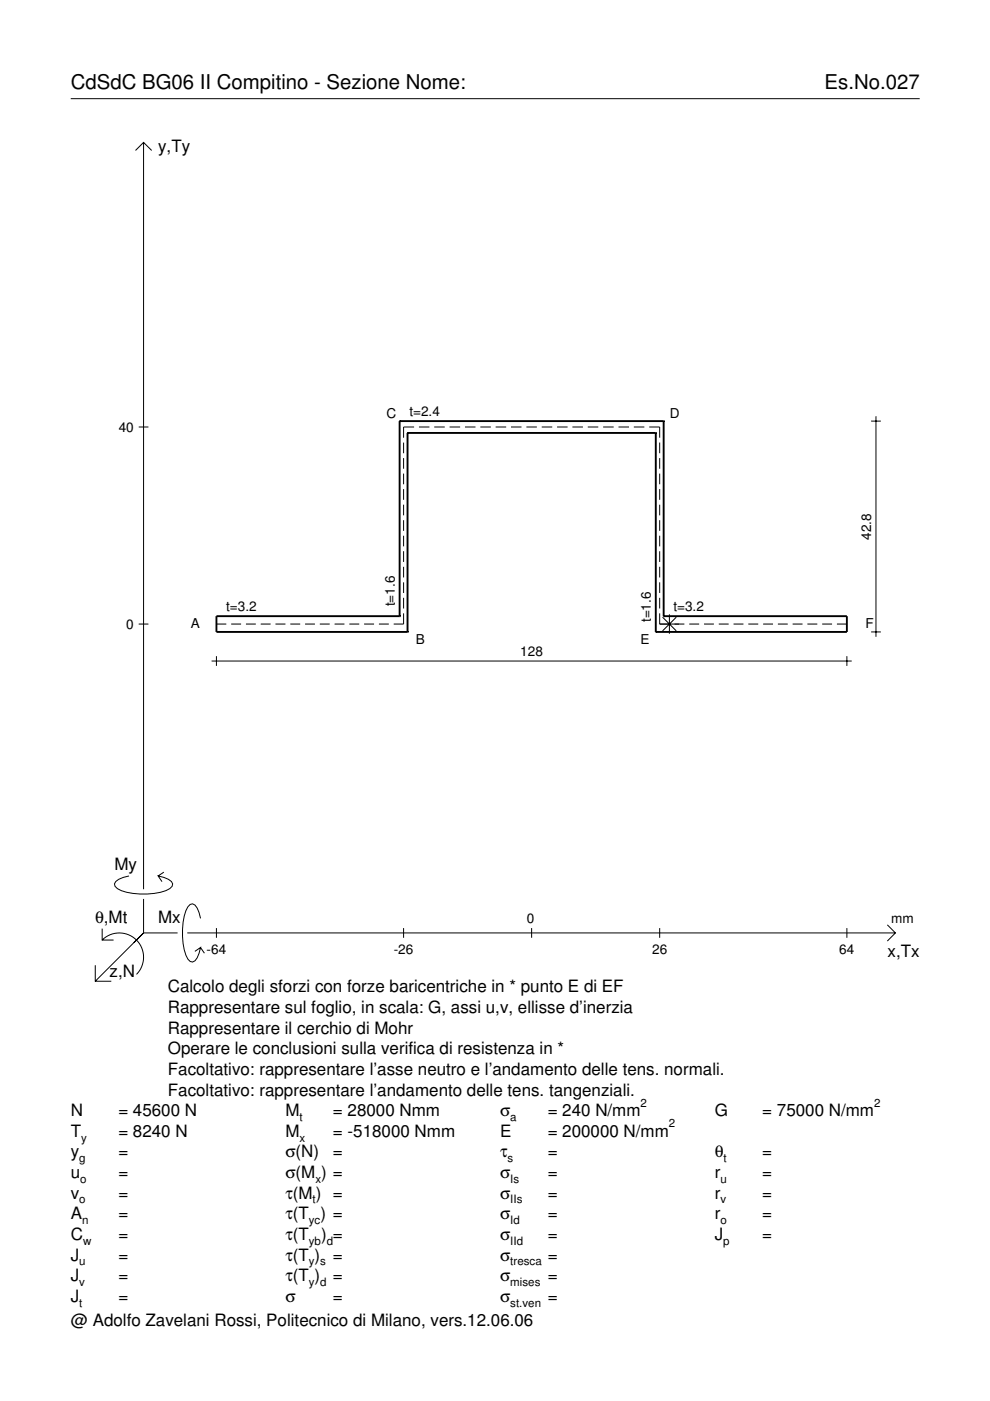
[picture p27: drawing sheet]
<svg xmlns="http://www.w3.org/2000/svg" width="210mm" height="297mm" viewBox="0 0 210 297" stroke-linecap="round" stroke-linejoin="round" font-family="sans-serif">
<defs><g id="words">
<g font-size="4.3">
<text x="15" y="18.9">CdSdC BG06 II Compitino - Sezione Nome:</text>
<text x="174.8" y="18.9">Es.No.027</text>
</g>
<g font-size="3.6">
<text x="33.5" y="32.3">y,Ty</text>
<text x="24.3" y="184.4">My</text>
<text x="20.1" y="195.7">θ,Mt</text>
<text x="33.5" y="195.7">Mx</text>
<text x="188.2" y="203">x,Tx</text>
<text x="23.2" y="207.1">z,N</text>
<text x="35.6" y="210.4">Calcolo degli sforzi con forze baricentriche in * punto E di EF</text>
<text x="35.6" y="214.8">Rappresentare sul foglio, in scala: G, assi u,v, ellisse d’inerzia</text>
<text x="35.6" y="219.2">Rappresentare il cerchio di Mohr</text>
<text x="35.6" y="223.5">Operare le conclusioni sulla verifica di resistenza in *</text>
<text x="35.6" y="227.9">Facoltativo: rappresentare l’asse neutro e l’andamento delle tens. normali.</text>
<text x="35.6" y="232.3">Facoltativo: rappresentare l’andamento delle tens. tangenziali.</text>
<text x="15" y="236.7">N</text>
<text x="25.1" y="236.7">= 45600 N</text>
<text x="60.5" y="236.7">M</text>
<text x="70.6" y="236.7">= 28000 Nmm</text>
<text x="106" y="236.7">σ</text>
<text x="116.1" y="236.7">= 240 N/mm</text>
<text x="151.5" y="236.7">G</text>
<text x="161.6" y="236.7">= 75000 N/mm</text>
<text x="15" y="245.4">y</text>
<text x="15" y="241">T</text>
<text x="25.1" y="241">= 8240 N</text>
<text x="25.1" y="245.4">=</text>
<text x="60.5" y="241">M</text>
<text x="60.5" y="245.4">σ(N)</text>
<text x="70.6" y="241">= -518000 Nmm</text>
<text x="70.6" y="245.4">=</text>
<text x="106" y="241">E</text>
<text x="106" y="245.4">τ</text>
<text x="116.1" y="245.4">=</text>
<text x="116.1" y="241">= 200000 N/mm</text>
<text x="151.5" y="245.4">θ</text>
<text x="161.6" y="245.4">=</text>
<text x="15" y="249.8">u</text>
<text x="25.1" y="249.8">=</text>
<text x="60.5" y="249.8">σ(M ) =</text>
<text x="106" y="249.8">σ</text>
<text x="116.1" y="249.8">=</text>
<text x="151.5" y="249.8">r</text>
<text x="161.6" y="249.8">=</text>
<text x="15" y="254.2">v</text>
<text x="25.1" y="254.2">=</text>
<text x="60.5" y="254.2">τ(M ) =</text>
<text x="106" y="254.2">σ</text>
<text x="116.1" y="254.2">=</text>
<text x="151.5" y="254.2">r</text>
<text x="161.6" y="254.2">=</text>
<text x="15" y="258.5">A</text>
<text x="15" y="262.9">C</text>
<text x="25.1" y="258.5">=</text>
<text x="25.1" y="262.9">=</text>
<text x="60.5" y="258.5">τ(T ) =</text>
<text x="60.5" y="262.9">τ(T</text>
<text x="68.1" y="262.9">) =</text>
<text x="106" y="258.5">σ</text>
<text x="106" y="262.9">σ</text>
<text x="116.1" y="258.5">=</text>
<text x="116.1" y="262.9">=</text>
<text x="151.5" y="258.5">r</text>
<text x="151.5" y="262.9">J</text>
<text x="161.6" y="258.5">=</text>
<text x="161.6" y="262.9">=</text>
<text x="15" y="267.3">J</text>
<text x="25.1" y="267.3">=</text>
<text x="60.5" y="267.3">τ(T )</text>
<text x="70.6" y="267.3">=</text>
<text x="106" y="267.3">σ</text>
<text x="116.1" y="267.3">=</text>
<text x="15" y="271.7">J</text>
<text x="25.1" y="271.7">=</text>
<text x="60.5" y="271.7">τ(T )</text>
<text x="70.6" y="271.7">=</text>
<text x="106" y="271.7">σ</text>
<text x="116.1" y="271.7">=</text>
<text x="15" y="276">J</text>
<text x="15" y="281.2">@ Adolfo Zavelani Rossi, Politecnico di Milano, vers.12.06.06</text>
<text x="25.1" y="276">=</text>
<text x="60.5" y="276">σ</text>
<text x="70.6" y="276">=</text>
<text x="106" y="276">σ</text>
<text x="116.1" y="276">=</text>
</g>
<g font-size="2.9">
<text x="81.9" y="88.5">C</text>
<text x="86.8" y="88.3">t=2.4</text>
<text x="142" y="88.5">D</text>
<text x="25.2" y="91.5">40</text>
<text x="184.7" y="114.4" transform="rotate(-90 184.7 114.4)">42.8</text>
<text x="47.9" y="129.6">t=3.2</text>
<text x="83.7" y="128.6" transform="rotate(-90 83.7 128.6)">t=1.6</text>
<text x="138" y="131.9" transform="rotate(-90 138 131.9)">t=1.6</text>
<text x="142.8" y="129.6">t=3.2</text>
<text x="26.8" y="133.3">0</text>
<text x="40.4" y="133.2">A</text>
<text x="88.1" y="136.5">B</text>
<text x="135.8" y="136.5">E</text>
<text x="183.5" y="133.2">F</text>
<text x="110.3" y="139.1">128</text>
<text x="111.7" y="195.7">0</text>
<text x="189" y="195.7">mm</text>
<text x="43.8" y="202.2">-64</text>
<text x="83.5" y="202.2">-26</text>
<text x="138.3" y="202.2">26</text>
<text x="178" y="202.2">64</text>
</g>
<g font-size="2.4">
<text x="63.5" y="237.7">t</text>
<text x="108.2" y="237.7">a</text>
<text x="135.8" y="234.7">2</text>
<text x="141.8" y="239">2</text>
<text x="185.3" y="234.7">2</text>
<text x="17.2" y="242">y</text>
<text x="63.5" y="242">x</text>
<text x="16.8" y="246.4">g</text>
<text x="17" y="250.8">o</text>
<text x="66.9" y="250.8">x</text>
<text x="107.6" y="246.4">s</text>
<text x="108.2" y="250.8">Is</text>
<text x="152.7" y="250.8">u</text>
<text x="153.4" y="246.4">t</text>
<text x="16.8" y="255.2">o</text>
<text x="66.3" y="255.2">t</text>
<text x="108.2" y="255.2">IIs</text>
<text x="152.7" y="255.2">v</text>
<text x="17.4" y="259.5">n</text>
<text x="17.6" y="263.9">w</text>
<text x="65.5" y="259.5">yc</text>
<text x="65.5" y="263.9">yb d</text>
<text x="108.2" y="259.5">Id</text>
<text x="108.2" y="263.9">IId</text>
<text x="152.7" y="259.5">o</text>
<text x="153.3" y="263.9">p</text>
<text x="16.8" y="268.3">u</text>
<text x="65.5" y="268.3">y s</text>
<text x="108.2" y="268.3">tresca</text>
<text x="16.8" y="272.7">v</text>
<text x="65.5" y="272.7">y d</text>
<text x="108.2" y="272.7">mises</text>
<text x="16.8" y="277">t</text>
<text x="108.2" y="277">st.ven</text>
</g>
</g></defs>
<g fill="none" stroke="#000" stroke-width=".21">
<path d="M15 20.9h180M28.7 31.9l1.7-1.7 1.8 1.7M30.4 30.2v158.3M29.4 90.5h2.1M85.6 93.8v2.3M85.6 97.1v2.3M87.8 90.5h-2.2v2.3M88.8 90.5h2.2M92.1 90.5h2.2M95.3 90.5h2.3M98.6 90.5h2.2M101.8 90.5h2.3"/>
<path d="M105.1 90.5h2.2M108.3 90.5h2.3M111.6 90.5h2.2M114.9 90.5h2.2M118.1 90.5h2.2M121.4 90.5h2.2M124.6 90.5h2.2M127.9 90.5h2.2M131.1 90.5h2.3M134.4 90.5h2.2M137.6 90.5h2.3v2.3M139.9 93.8v2.3"/>
<path d="M139.9 97.1v2.3M184.7 89.3h2.1M185.7 88.3v46.7M85.6 100.4v2.3M85.6 103.7v2.3M85.6 107v2.3M85.6 110.3v2.3M85.6 113.6v2.2M85.6 116.9v2.2M139.9 100.4v2.3M139.9 103.7v2.3M139.9 107v2.3"/>
<path d="M139.9 110.3v2.3M139.9 113.6v2.2M139.9 116.9v2.2M29.4 132.3h2.1M45.9 132.3h2.1M45.9 139.1v2.1M49 132.3h2.1M52.1 132.3h2.1M55.3 132.3h2.1M58.4 132.3h2.1M61.5 132.3h2.1M64.7 132.3h2.1"/>
<path d="M67.8 132.3h2.1M70.9 132.3h2.1M74.1 132.3h2.1M77.2 132.3h2.1M80.3 132.3h2.1M85.6 130v2.3h-2.1M85.6 120.2v2.2M85.6 123.5v2.2M85.6 126.8v2.2M139.9 130v2.3h5.2M139.9 120.2v2.2M139.9 123.5v2.2"/>
<path d="M139.9 126.8v2.2M140.5 130.9l2.9 2.9M141.9 130.3v4.1M143.4 130.9l-2.9 2.9M146.1 132.3h2.1M149.3 132.3h2.1M152.4 132.3h2.1M155.5 132.3h2.1M158.7 132.3h2.1M161.8 132.3h2.1M164.9 132.3h2.1M168.1 132.3h2.1"/>
<path d="M171.2 132.3h2.1M174.3 132.3h2.1M177.4 132.3h2.2M179.6 139.1v2.1M184.7 134h2.1M44.9 140.2h135.7M21.7 199.3a5.1 5.1 0 0 1 7.2 0 5.1 5.1 0 0 1 0 7.3M21.7 196.9v2.4h2.4M27.3 185.7a3.6 3.6 0 0 0-3 1.7l.1 .5a5.6 5.6 0 0 0 3.8 1.5 13.4 13.4 0 0 0 7.8-1l.5-.5 .1-.5a3.6 3.6 0 0 0-3.1-1.7l.8 1.2M30.4 190.6v7.2M30.4 197.8l-10.2 10.2M30.4 197.8h7.2"/>
<path d="M34.7 184.9l-1.2 .8M39.7 197.8h150.1M42.5 194.7a3.6 3.6 0 0 0-1.7-3.1l-.5 .2a5.7 5.7 0 0 0-1.5 3.7 13.3 13.3 0 0 0 1 7.9l.5 .5 .5 .1a3.6 3.6 0 0 0 1.7-3.1l-1.2 .8M45.9 196.8v2M85.6 196.8v2M112.7 196.8v2M139.9 196.8v2M179.6 196.8v2M188.1 196.1l1.7 1.7-1.7 1.7M20.2 204.7v3.3h3.4M42.5 200.9l.8 1.2"/>
</g>
<g fill="none" stroke="#000" stroke-width=".4">
<path d="M84.7 89.3h.1M84.7 89.3v41.3M84.7 89.3h56M86.4 91.8h.1M86.4 91.8v42.2M86.4 91.8h52.6M139 91.8h.1M139 91.8v42.2M140.7 89.3h.1M140.7 89.3v41.3M84.7 130.6h.1M84.7 130.6h-38.8v3.4h40.5"/>
<path d="M86.4 134h.1M139 134h.1M140.7 130.6h.1M140.7 130.6h38.9v3.4h-40.6"/>
</g>
<use href="#words"/>
</svg>
